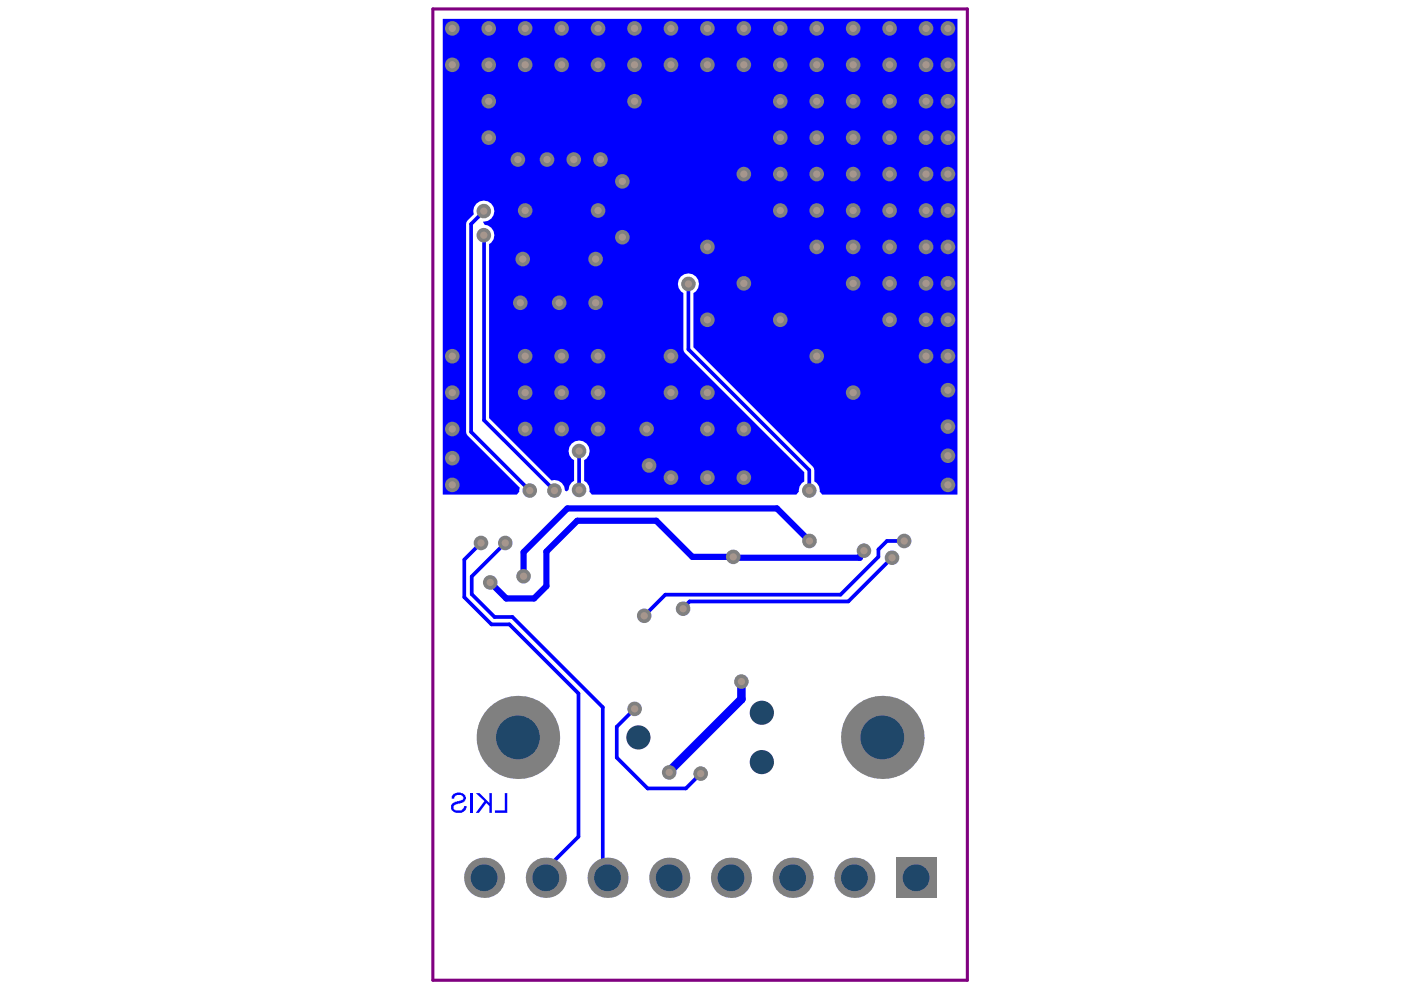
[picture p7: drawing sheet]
<svg xmlns="http://www.w3.org/2000/svg" width="297mm" height="210mm" viewBox="0 0 297 210" stroke-linecap="round" stroke-linejoin="round" font-family="sans-serif">
<path d="M93.9 4h109.1v100.9h-28.7l-.5-.7a2.05 2.05 0 0 0-1.1-2.1v-2.4l-.4-.8-25.3-25.3v-11.5a2.22 2.22 0 0 0 .7-3.3 2.22 2.22 0 0 0-3.5 0 2.22 2.22 0 0 0 .7 3.3l.1 12.4 25.5 25.6v2a2.05 2.05 0 0 0-1.1 2.1l-.6 .7h-43.3l-.5-.7a2.04 2.04 0 0 0-1.2-2.3v-4.3a2.22 2.22 0 0 0 .7-3.4 2.22 2.22 0 0 0-3.4 0 2.22 2.22 0 0 0 .6 3.4v4.3l-.5 .4-.5 .7-.2 .9-.4 .3-.3-.2a2.2 2.2 0 0 0-2.9-2.1l-13.2-13.2v-36.9a2.19 2.19 0 0 0 1.1-2.4 2.19 2.19 0 0 0-2.1-1.7l-.3-.7a2.23 2.23 0 0 0 2.4-2.3 2.23 2.23 0 0 0-2.6-2.1 2.23 2.23 0 0 0-1.7 2.8l-1.4 1.3-.3 .8v44.1l.3 .7 11.1 11.1-.1 .8-.5 .7h-15.7z" fill="#00f"/>
<path d="M102.6 49.9v39.2l14.9 14.9M102.6 44.8l-2.7 2.7v44.1l12.4 12.4M146 60.2v13.9l25.6 25.6v4.3M122.8 95.6v8.3M102 115.1l-3.6 3.6v7.9l5.8 5.8h3.8l14.7 14.6v30.4l-7 6.9M107.1 115.1l-7.1 7.1v3.8l4.9 4.8h3.7l19.2 19.2v33.3l1 1M189.1 118.3l-9.2 9.2h-33.7l-1 1.1-.4 .1M191.7 114.7h-3.6l-1.9 1.8v1.6l-8 8h-37.1l-4.5 4.5M134.6 150.3l-3.8 3.8v6.5l6.5 6.6h8.1l3.2-3.2" fill="none" stroke="#00f" stroke-width=".79"/>
<path d="M157.2 144.5v3.7l-15.3 15.3v.3" fill="none" stroke="#00f" stroke-width="1.8"/>
<path d="M171.6 114.7l-6.9-6.9h-44.4l-9.3 9.3v5.1M183.2 116.8v.3l-.9 .9v.3h-26.7l-.1-.2h-8.7l-7.7-7.7h-16.7l-6.6 6.6v7.3l-2.6 2.6h-5.9l-3.4-3.4" fill="none" stroke="#00f" stroke-width="1.3"/>
<g fill="#00f">
<path d="M107 168.2h.6v4.1h-2.7v-.5h2.1z"/>
<path d="M100.9 168.2h.8l2.1 2.1v-2.1h.5v4.1h-.5v-1.4l-.7-.6-1.6 2h-.6l1.8-2.4z"/>
<path d="M99.7 168.2h.5v4.1h-.5z"/>
<path d="M95.9 168.6a1.9 1.9 0 0 1 2.8 .1v.1a.94 .94 0 0 1-.7 1.3v.2l-1 .2a.77 .77 0 0 0-.8 1.1l.4 .1v.1a1.7 1.7 0 0 0 1.7-.4l.1-.5h.5v.3a1.72 1.72 0 0 1-2.1 1.1h-.2v-.1a1.12 1.12 0 0 1-.9-1.2 1.12 1.12 0 0 1 1.1-1l1.3-.4v-.3h.2a.95 .95 0 0 0-.6-.8 .95 .95 0 0 0-1 .2l-.3 .1-.1 .5h-.5z"/>
</g>
<circle cx="95.9" cy="97.1" r="1.55" fill="#808080"/>
<circle cx="95.9" cy="97.1" r=".77" fill="#a6968d"/>
<circle cx="126.3" cy="64.2" r="1.55" fill="#808080"/>
<circle cx="126.3" cy="64.2" r=".77" fill="#a6968d"/>
<circle cx="118.6" cy="64.2" r="1.55" fill="#808080"/>
<circle cx="118.6" cy="64.2" r=".77" fill="#a6968d"/>
<circle cx="110.3" cy="64.2" r="1.55" fill="#808080"/>
<circle cx="110.3" cy="64.2" r=".77" fill="#a6968d"/>
<circle cx="132" cy="50.3" r="1.55" fill="#808080"/>
<circle cx="132" cy="50.3" r=".77" fill="#a6968d"/>
<circle cx="132" cy="38.5" r="1.55" fill="#808080"/>
<circle cx="132" cy="38.5" r=".77" fill="#a6968d"/>
<circle cx="127.3" cy="33.8" r="1.55" fill="#808080"/>
<circle cx="127.3" cy="33.8" r=".77" fill="#a6968d"/>
<circle cx="121.6" cy="33.8" r="1.55" fill="#808080"/>
<circle cx="121.6" cy="33.8" r=".77" fill="#a6968d"/>
<circle cx="116" cy="33.8" r="1.55" fill="#808080"/>
<circle cx="116" cy="33.8" r=".77" fill="#a6968d"/>
<circle cx="109.8" cy="33.8" r="1.55" fill="#808080"/>
<circle cx="109.8" cy="33.8" r=".77" fill="#a6968d"/>
<circle cx="126.3" cy="54.9" r="1.55" fill="#808080"/>
<circle cx="126.3" cy="54.9" r=".77" fill="#a6968d"/>
<circle cx="110.8" cy="54.9" r="1.55" fill="#808080"/>
<circle cx="110.8" cy="54.9" r=".77" fill="#a6968d"/>
<circle cx="95.9" cy="102.8" r="1.55" fill="#808080"/>
<circle cx="95.9" cy="102.8" r=".77" fill="#a6968d"/>
<circle cx="137.6" cy="98.7" r="1.55" fill="#808080"/>
<circle cx="137.6" cy="98.7" r=".77" fill="#a6968d"/>
<circle cx="137.1" cy="91" r="1.55" fill="#808080"/>
<circle cx="137.1" cy="91" r=".77" fill="#a6968d"/>
<circle cx="142.3" cy="101.3" r="1.55" fill="#808080"/>
<circle cx="142.3" cy="101.3" r=".77" fill="#a6968d"/>
<circle cx="150" cy="101.3" r="1.55" fill="#808080"/>
<circle cx="150" cy="101.3" r=".77" fill="#a6968d"/>
<circle cx="157.7" cy="101.3" r="1.55" fill="#808080"/>
<circle cx="157.7" cy="101.3" r=".77" fill="#a6968d"/>
<circle cx="201" cy="102.8" r="1.55" fill="#808080"/>
<circle cx="201" cy="102.8" r=".77" fill="#a6968d"/>
<circle cx="201" cy="96.6" r="1.55" fill="#808080"/>
<circle cx="201" cy="96.6" r=".77" fill="#a6968d"/>
<circle cx="201" cy="90.5" r="1.55" fill="#808080"/>
<circle cx="201" cy="90.5" r=".77" fill="#a6968d"/>
<circle cx="201" cy="82.7" r="1.55" fill="#808080"/>
<circle cx="201" cy="82.7" r=".77" fill="#a6968d"/>
<circle cx="201" cy="75.5" r="1.55" fill="#808080"/>
<circle cx="201" cy="75.5" r=".77" fill="#a6968d"/>
<circle cx="201" cy="67.8" r="1.55" fill="#808080"/>
<circle cx="201" cy="67.8" r=".77" fill="#a6968d"/>
<circle cx="201" cy="60.1" r="1.55" fill="#808080"/>
<circle cx="201" cy="60.1" r=".77" fill="#a6968d"/>
<circle cx="201" cy="52.4" r="1.55" fill="#808080"/>
<circle cx="201" cy="52.4" r=".77" fill="#a6968d"/>
<circle cx="201" cy="44.6" r="1.55" fill="#808080"/>
<circle cx="201" cy="44.6" r=".77" fill="#a6968d"/>
<circle cx="201" cy="36.9" r="1.55" fill="#808080"/>
<circle cx="201" cy="36.9" r=".77" fill="#a6968d"/>
<circle cx="201" cy="29.2" r="1.55" fill="#808080"/>
<circle cx="201" cy="29.2" r=".77" fill="#a6968d"/>
<circle cx="201" cy="21.5" r="1.55" fill="#808080"/>
<circle cx="201" cy="21.5" r=".77" fill="#a6968d"/>
<circle cx="201" cy="13.7" r="1.55" fill="#808080"/>
<circle cx="201" cy="13.7" r=".77" fill="#a6968d"/>
<circle cx="201" cy="6" r="1.55" fill="#808080"/>
<circle cx="201" cy="6" r=".77" fill="#a6968d"/>
<circle cx="196.3" cy="6" r="1.55" fill="#808080"/>
<circle cx="196.3" cy="6" r=".77" fill="#a6968d"/>
<circle cx="196.3" cy="13.7" r="1.55" fill="#808080"/>
<circle cx="196.3" cy="13.7" r=".77" fill="#a6968d"/>
<circle cx="196.3" cy="21.5" r="1.55" fill="#808080"/>
<circle cx="196.3" cy="21.5" r=".77" fill="#a6968d"/>
<circle cx="196.3" cy="29.2" r="1.55" fill="#808080"/>
<circle cx="196.3" cy="29.2" r=".77" fill="#a6968d"/>
<circle cx="196.3" cy="36.9" r="1.55" fill="#808080"/>
<circle cx="196.3" cy="36.9" r=".77" fill="#a6968d"/>
<circle cx="196.3" cy="44.6" r="1.55" fill="#808080"/>
<circle cx="196.3" cy="44.6" r=".77" fill="#a6968d"/>
<circle cx="196.3" cy="52.4" r="1.55" fill="#808080"/>
<circle cx="196.3" cy="52.4" r=".77" fill="#a6968d"/>
<circle cx="196.3" cy="60.1" r="1.55" fill="#808080"/>
<circle cx="196.3" cy="60.1" r=".77" fill="#a6968d"/>
<circle cx="196.3" cy="67.8" r="1.55" fill="#808080"/>
<circle cx="196.3" cy="67.8" r=".77" fill="#a6968d"/>
<circle cx="196.3" cy="75.5" r="1.55" fill="#808080"/>
<circle cx="196.3" cy="75.5" r=".77" fill="#a6968d"/>
<circle cx="188.6" cy="6" r="1.55" fill="#808080"/>
<circle cx="188.6" cy="6" r=".77" fill="#a6968d"/>
<circle cx="188.6" cy="13.7" r="1.55" fill="#808080"/>
<circle cx="188.6" cy="13.7" r=".77" fill="#a6968d"/>
<circle cx="188.6" cy="21.5" r="1.55" fill="#808080"/>
<circle cx="188.6" cy="21.5" r=".77" fill="#a6968d"/>
<circle cx="188.6" cy="29.2" r="1.55" fill="#808080"/>
<circle cx="188.6" cy="29.2" r=".77" fill="#a6968d"/>
<circle cx="188.6" cy="36.9" r="1.55" fill="#808080"/>
<circle cx="188.6" cy="36.9" r=".77" fill="#a6968d"/>
<circle cx="188.6" cy="44.6" r="1.55" fill="#808080"/>
<circle cx="188.6" cy="44.6" r=".77" fill="#a6968d"/>
<circle cx="188.6" cy="52.4" r="1.55" fill="#808080"/>
<circle cx="188.6" cy="52.4" r=".77" fill="#a6968d"/>
<circle cx="188.6" cy="60.1" r="1.55" fill="#808080"/>
<circle cx="188.6" cy="60.1" r=".77" fill="#a6968d"/>
<circle cx="188.6" cy="67.8" r="1.55" fill="#808080"/>
<circle cx="188.6" cy="67.8" r=".77" fill="#a6968d"/>
<circle cx="180.9" cy="6" r="1.55" fill="#808080"/>
<circle cx="180.9" cy="6" r=".77" fill="#a6968d"/>
<circle cx="180.9" cy="13.7" r="1.55" fill="#808080"/>
<circle cx="180.9" cy="13.7" r=".77" fill="#a6968d"/>
<circle cx="180.9" cy="21.5" r="1.55" fill="#808080"/>
<circle cx="180.9" cy="21.5" r=".77" fill="#a6968d"/>
<circle cx="180.9" cy="29.2" r="1.55" fill="#808080"/>
<circle cx="180.9" cy="29.2" r=".77" fill="#a6968d"/>
<circle cx="180.9" cy="36.9" r="1.55" fill="#808080"/>
<circle cx="180.9" cy="36.9" r=".77" fill="#a6968d"/>
<circle cx="180.9" cy="44.6" r="1.55" fill="#808080"/>
<circle cx="180.9" cy="44.6" r=".77" fill="#a6968d"/>
<circle cx="180.9" cy="52.4" r="1.55" fill="#808080"/>
<circle cx="180.9" cy="52.4" r=".77" fill="#a6968d"/>
<circle cx="180.9" cy="60.1" r="1.55" fill="#808080"/>
<circle cx="180.9" cy="60.1" r=".77" fill="#a6968d"/>
<circle cx="180.9" cy="83.2" r="1.55" fill="#808080"/>
<circle cx="180.9" cy="83.2" r=".77" fill="#a6968d"/>
<circle cx="173.2" cy="6" r="1.55" fill="#808080"/>
<circle cx="173.2" cy="6" r=".77" fill="#a6968d"/>
<circle cx="173.2" cy="13.7" r="1.55" fill="#808080"/>
<circle cx="173.2" cy="13.7" r=".77" fill="#a6968d"/>
<circle cx="173.2" cy="21.5" r="1.55" fill="#808080"/>
<circle cx="173.2" cy="21.5" r=".77" fill="#a6968d"/>
<circle cx="173.2" cy="29.2" r="1.55" fill="#808080"/>
<circle cx="173.2" cy="29.2" r=".77" fill="#a6968d"/>
<circle cx="173.2" cy="36.9" r="1.55" fill="#808080"/>
<circle cx="173.2" cy="36.9" r=".77" fill="#a6968d"/>
<circle cx="173.2" cy="44.6" r="1.55" fill="#808080"/>
<circle cx="173.2" cy="44.6" r=".77" fill="#a6968d"/>
<circle cx="173.2" cy="52.4" r="1.55" fill="#808080"/>
<circle cx="173.2" cy="52.4" r=".77" fill="#a6968d"/>
<circle cx="173.2" cy="75.5" r="1.55" fill="#808080"/>
<circle cx="173.2" cy="75.5" r=".77" fill="#a6968d"/>
<circle cx="165.4" cy="6" r="1.55" fill="#808080"/>
<circle cx="165.4" cy="6" r=".77" fill="#a6968d"/>
<circle cx="165.4" cy="13.7" r="1.55" fill="#808080"/>
<circle cx="165.4" cy="13.7" r=".77" fill="#a6968d"/>
<circle cx="165.4" cy="21.5" r="1.55" fill="#808080"/>
<circle cx="165.4" cy="21.5" r=".77" fill="#a6968d"/>
<circle cx="165.4" cy="29.2" r="1.55" fill="#808080"/>
<circle cx="165.4" cy="29.2" r=".77" fill="#a6968d"/>
<circle cx="165.4" cy="36.9" r="1.55" fill="#808080"/>
<circle cx="165.4" cy="36.9" r=".77" fill="#a6968d"/>
<circle cx="165.4" cy="44.6" r="1.55" fill="#808080"/>
<circle cx="165.4" cy="44.6" r=".77" fill="#a6968d"/>
<circle cx="165.4" cy="67.8" r="1.55" fill="#808080"/>
<circle cx="165.4" cy="67.8" r=".77" fill="#a6968d"/>
<circle cx="157.7" cy="6" r="1.55" fill="#808080"/>
<circle cx="157.7" cy="6" r=".77" fill="#a6968d"/>
<circle cx="157.7" cy="13.7" r="1.55" fill="#808080"/>
<circle cx="157.7" cy="13.7" r=".77" fill="#a6968d"/>
<circle cx="157.7" cy="36.9" r="1.55" fill="#808080"/>
<circle cx="157.7" cy="36.9" r=".77" fill="#a6968d"/>
<circle cx="157.7" cy="60.1" r="1.55" fill="#808080"/>
<circle cx="157.7" cy="60.1" r=".77" fill="#a6968d"/>
<circle cx="157.7" cy="91" r="1.55" fill="#808080"/>
<circle cx="157.7" cy="91" r=".77" fill="#a6968d"/>
<circle cx="150" cy="6" r="1.55" fill="#808080"/>
<circle cx="150" cy="6" r=".77" fill="#a6968d"/>
<circle cx="150" cy="13.7" r="1.55" fill="#808080"/>
<circle cx="150" cy="13.7" r=".77" fill="#a6968d"/>
<circle cx="150" cy="52.4" r="1.55" fill="#808080"/>
<circle cx="150" cy="52.4" r=".77" fill="#a6968d"/>
<circle cx="150" cy="67.8" r="1.55" fill="#808080"/>
<circle cx="150" cy="67.8" r=".77" fill="#a6968d"/>
<circle cx="150" cy="83.2" r="1.55" fill="#808080"/>
<circle cx="150" cy="83.2" r=".77" fill="#a6968d"/>
<circle cx="150" cy="91" r="1.55" fill="#808080"/>
<circle cx="150" cy="91" r=".77" fill="#a6968d"/>
<circle cx="142.3" cy="6" r="1.55" fill="#808080"/>
<circle cx="142.3" cy="6" r=".77" fill="#a6968d"/>
<circle cx="142.3" cy="13.7" r="1.55" fill="#808080"/>
<circle cx="142.3" cy="13.7" r=".77" fill="#a6968d"/>
<circle cx="142.3" cy="75.5" r="1.55" fill="#808080"/>
<circle cx="142.3" cy="75.5" r=".77" fill="#a6968d"/>
<circle cx="142.3" cy="83.2" r="1.55" fill="#808080"/>
<circle cx="142.3" cy="83.2" r=".77" fill="#a6968d"/>
<circle cx="134.5" cy="6" r="1.55" fill="#808080"/>
<circle cx="134.5" cy="6" r=".77" fill="#a6968d"/>
<circle cx="134.5" cy="13.7" r="1.55" fill="#808080"/>
<circle cx="134.5" cy="13.7" r=".77" fill="#a6968d"/>
<circle cx="134.5" cy="21.5" r="1.55" fill="#808080"/>
<circle cx="134.5" cy="21.5" r=".77" fill="#a6968d"/>
<circle cx="126.8" cy="6" r="1.55" fill="#808080"/>
<circle cx="126.8" cy="6" r=".77" fill="#a6968d"/>
<circle cx="126.8" cy="13.7" r="1.55" fill="#808080"/>
<circle cx="126.8" cy="13.7" r=".77" fill="#a6968d"/>
<circle cx="126.8" cy="44.6" r="1.55" fill="#808080"/>
<circle cx="126.8" cy="44.6" r=".77" fill="#a6968d"/>
<circle cx="126.8" cy="75.5" r="1.55" fill="#808080"/>
<circle cx="126.8" cy="75.5" r=".77" fill="#a6968d"/>
<circle cx="126.8" cy="83.2" r="1.55" fill="#808080"/>
<circle cx="126.8" cy="83.2" r=".77" fill="#a6968d"/>
<circle cx="126.8" cy="91" r="1.55" fill="#808080"/>
<circle cx="126.8" cy="91" r=".77" fill="#a6968d"/>
<circle cx="119.1" cy="6" r="1.55" fill="#808080"/>
<circle cx="119.1" cy="6" r=".77" fill="#a6968d"/>
<circle cx="119.1" cy="13.7" r="1.55" fill="#808080"/>
<circle cx="119.1" cy="13.7" r=".77" fill="#a6968d"/>
<circle cx="119.1" cy="75.5" r="1.55" fill="#808080"/>
<circle cx="119.1" cy="75.5" r=".77" fill="#a6968d"/>
<circle cx="119.1" cy="83.2" r="1.55" fill="#808080"/>
<circle cx="119.1" cy="83.2" r=".77" fill="#a6968d"/>
<circle cx="119.1" cy="91" r="1.55" fill="#808080"/>
<circle cx="119.1" cy="91" r=".77" fill="#a6968d"/>
<circle cx="111.3" cy="6" r="1.55" fill="#808080"/>
<circle cx="111.3" cy="6" r=".77" fill="#a6968d"/>
<circle cx="111.3" cy="13.7" r="1.55" fill="#808080"/>
<circle cx="111.3" cy="13.7" r=".77" fill="#a6968d"/>
<circle cx="111.3" cy="44.6" r="1.55" fill="#808080"/>
<circle cx="111.3" cy="44.6" r=".77" fill="#a6968d"/>
<circle cx="111.3" cy="75.5" r="1.55" fill="#808080"/>
<circle cx="111.3" cy="75.5" r=".77" fill="#a6968d"/>
<circle cx="111.3" cy="83.2" r="1.55" fill="#808080"/>
<circle cx="111.3" cy="83.2" r=".77" fill="#a6968d"/>
<circle cx="111.3" cy="91" r="1.55" fill="#808080"/>
<circle cx="111.3" cy="91" r=".77" fill="#a6968d"/>
<circle cx="103.6" cy="6" r="1.55" fill="#808080"/>
<circle cx="103.6" cy="6" r=".77" fill="#a6968d"/>
<circle cx="103.6" cy="13.7" r="1.55" fill="#808080"/>
<circle cx="103.6" cy="13.7" r=".77" fill="#a6968d"/>
<circle cx="103.6" cy="21.5" r="1.55" fill="#808080"/>
<circle cx="103.6" cy="21.5" r=".77" fill="#a6968d"/>
<circle cx="103.6" cy="29.2" r="1.55" fill="#808080"/>
<circle cx="103.6" cy="29.2" r=".77" fill="#a6968d"/>
<circle cx="95.9" cy="6" r="1.55" fill="#808080"/>
<circle cx="95.9" cy="6" r=".77" fill="#a6968d"/>
<circle cx="95.9" cy="13.7" r="1.55" fill="#808080"/>
<circle cx="95.9" cy="13.7" r=".77" fill="#a6968d"/>
<circle cx="95.9" cy="75.5" r="1.55" fill="#808080"/>
<circle cx="95.9" cy="75.5" r=".77" fill="#a6968d"/>
<circle cx="95.9" cy="83.2" r="1.55" fill="#808080"/>
<circle cx="95.9" cy="83.2" r=".77" fill="#a6968d"/>
<circle cx="95.9" cy="91" r="1.55" fill="#808080"/>
<circle cx="95.9" cy="91" r=".77" fill="#a6968d"/>
<circle cx="102.6" cy="49.9" r="1.55" fill="#808080"/>
<circle cx="102.6" cy="49.9" r=".77" fill="#a6968d"/>
<circle cx="102.6" cy="44.8" r="1.55" fill="#808080"/>
<circle cx="102.6" cy="44.8" r=".77" fill="#a6968d"/>
<circle cx="144.8" cy="129.1" r="1.55" fill="#808080"/>
<circle cx="144.8" cy="129.1" r=".77" fill="#a6968d"/>
<circle cx="136.6" cy="130.6" r="1.55" fill="#808080"/>
<circle cx="136.6" cy="130.6" r=".77" fill="#a6968d"/>
<circle cx="157.2" cy="144.5" r="1.55" fill="#808080"/>
<circle cx="157.2" cy="144.5" r=".77" fill="#a6968d"/>
<circle cx="183.2" cy="116.8" r="1.55" fill="#808080"/>
<circle cx="183.2" cy="116.8" r=".77" fill="#a6968d"/>
<circle cx="171.6" cy="104" r="1.55" fill="#808080"/>
<circle cx="171.6" cy="104" r=".77" fill="#a6968d"/>
<circle cx="146" cy="60.2" r="1.55" fill="#808080"/>
<circle cx="146" cy="60.2" r=".77" fill="#a6968d"/>
<circle cx="112.3" cy="104" r="1.55" fill="#808080"/>
<circle cx="112.3" cy="104" r=".77" fill="#a6968d"/>
<circle cx="117.5" cy="104" r="1.55" fill="#808080"/>
<circle cx="117.5" cy="104" r=".77" fill="#a6968d"/>
<circle cx="122.8" cy="103.9" r="1.55" fill="#808080"/>
<circle cx="122.8" cy="103.9" r=".77" fill="#a6968d"/>
<circle cx="122.8" cy="95.6" r="1.55" fill="#808080"/>
<circle cx="122.8" cy="95.6" r=".77" fill="#a6968d"/>
<circle cx="103.9" cy="123.5" r="1.55" fill="#808080"/>
<circle cx="103.9" cy="123.5" r=".77" fill="#a6968d"/>
<circle cx="141.9" cy="163.8" r="1.55" fill="#808080"/>
<circle cx="141.9" cy="163.8" r=".77" fill="#a6968d"/>
<circle cx="107.1" cy="115.1" r="1.55" fill="#808080"/>
<circle cx="107.1" cy="115.1" r=".77" fill="#a6968d"/>
<circle cx="102" cy="115.1" r="1.55" fill="#808080"/>
<circle cx="102" cy="115.1" r=".77" fill="#a6968d"/>
<circle cx="111" cy="122.2" r="1.55" fill="#808080"/>
<circle cx="111" cy="122.2" r=".77" fill="#a6968d"/>
<circle cx="148.6" cy="164" r="1.55" fill="#808080"/>
<circle cx="148.6" cy="164" r=".77" fill="#a6968d"/>
<circle cx="134.6" cy="150.3" r="1.55" fill="#808080"/>
<circle cx="134.6" cy="150.3" r=".77" fill="#a6968d"/>
<circle cx="155.5" cy="118.1" r="1.55" fill="#808080"/>
<circle cx="155.5" cy="118.1" r=".77" fill="#a6968d"/>
<circle cx="189.1" cy="118.3" r="1.55" fill="#808080"/>
<circle cx="189.1" cy="118.3" r=".77" fill="#a6968d"/>
<circle cx="171.6" cy="114.7" r="1.55" fill="#808080"/>
<circle cx="171.6" cy="114.7" r=".77" fill="#a6968d"/>
<circle cx="191.7" cy="114.7" r="1.55" fill="#808080"/>
<circle cx="191.7" cy="114.7" r=".77" fill="#a6968d"/>
<circle cx="115.7" cy="186.1" r="4.3" fill="#808080"/>
<circle cx="115.7" cy="186.1" r="2.83" fill="#1f4769"/>
<circle cx="128.8" cy="186.1" r="4.3" fill="#808080"/>
<circle cx="128.8" cy="186.1" r="2.83" fill="#1f4769"/>
<circle cx="102.6" cy="186.1" r="4.3" fill="#808080"/>
<circle cx="102.6" cy="186.1" r="2.83" fill="#1f4769"/>
<circle cx="109.8" cy="156.4" r="8.8" fill="#808080"/>
<circle cx="109.8" cy="156.4" r="4.6" fill="#1f4769"/>
<circle cx="161.5" cy="161.6" r="2.33" fill="#808080"/>
<circle cx="161.5" cy="161.6" r="2.56" fill="#1f4769"/>
<circle cx="181.1" cy="186.1" r="4.3" fill="#808080"/>
<circle cx="181.1" cy="186.1" r="2.83" fill="#1f4769"/>
<path d="M190 181.9h8.5v8.5h-8.5z" fill-rule="evenodd" fill="#808080"/>
<circle cx="194.2" cy="186.1" r="2.83" fill="#1f4769"/>
<circle cx="187.1" cy="156.4" r="8.8" fill="#808080"/>
<circle cx="187.1" cy="156.4" r="4.6" fill="#1f4769"/>
<circle cx="161.5" cy="151.1" r="2.33" fill="#808080"/>
<circle cx="161.5" cy="151.1" r="2.56" fill="#1f4769"/>
<circle cx="135.4" cy="156.4" r="2.33" fill="#808080"/>
<circle cx="135.4" cy="156.4" r="2.56" fill="#1f4769"/>
<circle cx="141.9" cy="186.1" r="4.3" fill="#808080"/>
<circle cx="141.9" cy="186.1" r="2.83" fill="#1f4769"/>
<circle cx="155" cy="186.1" r="4.3" fill="#808080"/>
<circle cx="155" cy="186.1" r="2.83" fill="#1f4769"/>
<circle cx="168.1" cy="186.1" r="4.3" fill="#808080"/>
<circle cx="168.1" cy="186.1" r="2.83" fill="#1f4769"/>
<path d="M91.8 1.9h113.3v205.9h-113.3z" fill="none" stroke="#800080" stroke-width=".66"/>
</svg>
